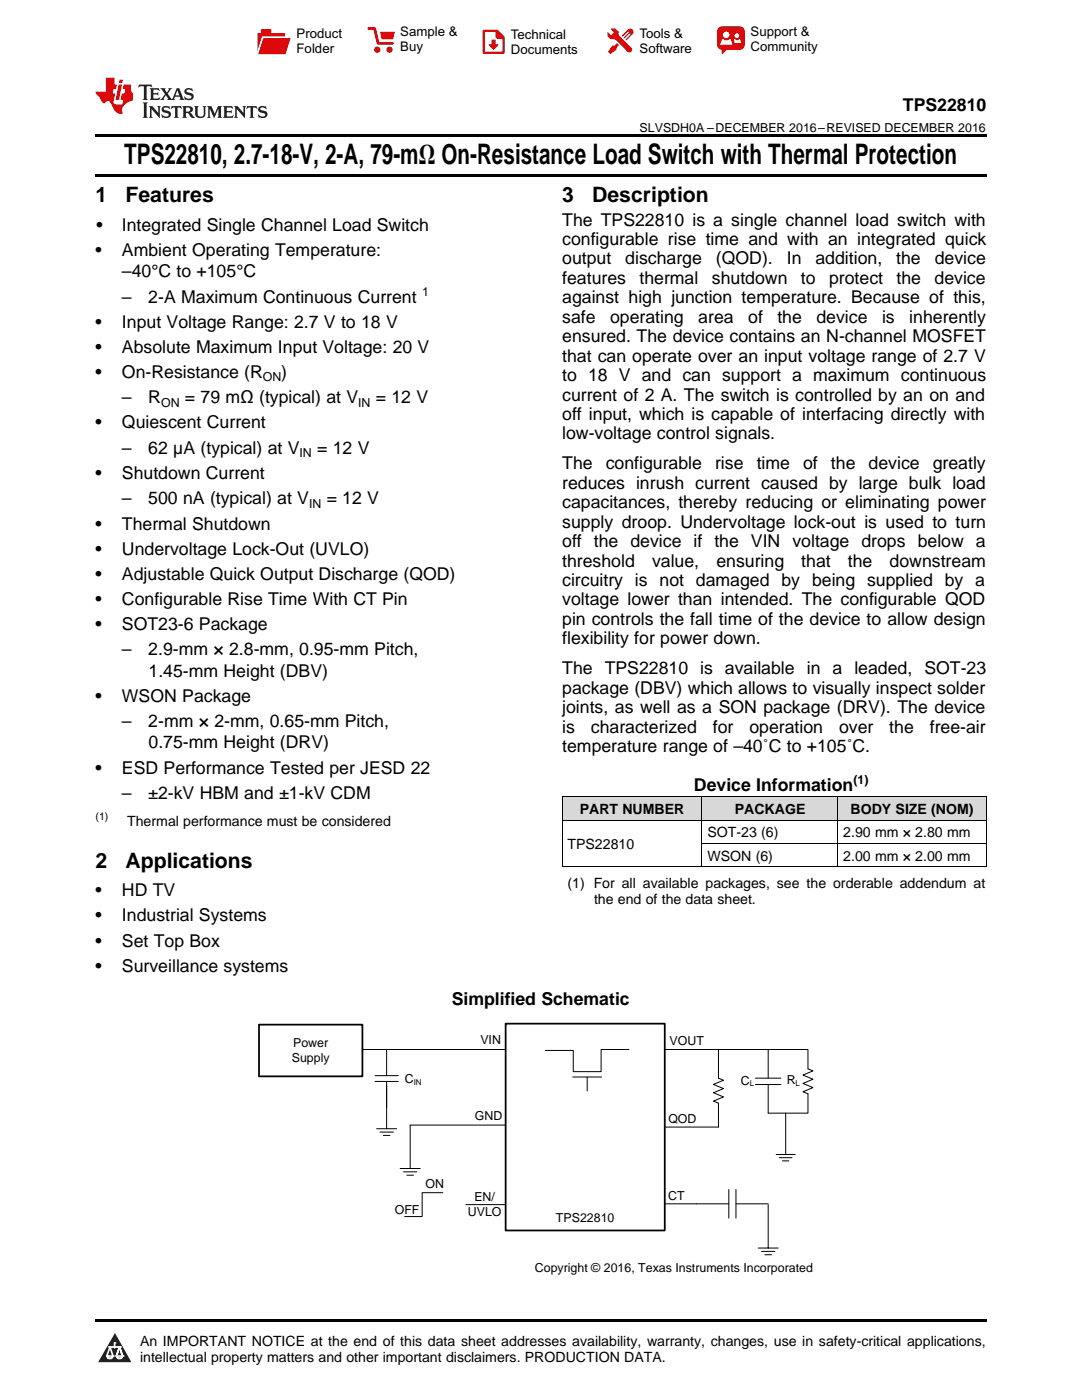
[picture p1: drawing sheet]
<svg xmlns="http://www.w3.org/2000/svg" width="216mm" height="279mm" viewBox="0 0 216 279" stroke-linecap="round" stroke-linejoin="round" font-family="sans-serif">
<defs><g id="words">
<text font-size="5.6" x="24.8" y="32.8">TPS22810, 2.7-18-V, 2-A, 79-mΩ On-Resistance Load Switch with Thermal Protection</text>
<g font-size="4.2">
<text x="19" y="40.4">1</text>
<text x="25" y="40.4">Features</text>
<text x="112.2" y="40.4">3</text>
<text x="118.2" y="40.4">Description</text>
<text x="19" y="173.2">2</text>
<text x="25" y="173.2">Applications</text>
</g>
<g font-size="3.5">
<text x="180.2" y="22.2">TPS22810</text>
<text x="19.2" y="46.1">•</text>
<text x="24.3" y="46.1">Integrated Single Channel Load Switch</text>
<text x="112.2" y="45">The TPS22810 is a single channel load switch with</text>
<text x="19" y="51.1">•</text>
<text x="24.3" y="51.1">Ambient Operating Temperature:</text>
<text x="112.2" y="48.9">configurable rise time and with an integrated quick</text>
<text x="112.2" y="52.8">output</text>
<text x="124.8" y="52.8">discharge</text>
<text x="142.9" y="52.8">(QOD).</text>
<text x="157" y="52.8">In</text>
<text x="162.7" y="52.8">addition,</text>
<text x="178.8" y="52.8">the</text>
<text x="186.5" y="52.8">device</text>
<text x="24.3" y="55.3">–40°C to +105°C</text>
<text x="112.2" y="56.7">features</text>
<text x="127.6" y="56.7">thermal</text>
<text x="142" y="56.7">shutdown</text>
<text x="159.8" y="56.7">to</text>
<text x="165.4" y="56.7">protect</text>
<text x="178.9" y="56.7">the</text>
<text x="186.5" y="56.7">device</text>
<text x="19" y="65.4">•</text>
<text x="24.3" y="60.4">–</text>
<text x="24.3" y="65.4">Input Voltage Range: 2.7 V to 18 V</text>
<text x="29.6" y="60.4">2-A Maximum Continuous Current</text>
<text x="112.2" y="60.5">against high junction temperature. Because of this,</text>
<text x="112.2" y="64.4">safe</text>
<text x="121.7" y="64.4">operating</text>
<text x="139.3" y="64.4">area</text>
<text x="149.3" y="64.4">of</text>
<text x="155.1" y="64.4">the</text>
<text x="162.9" y="64.4">device</text>
<text x="176" y="64.4">is</text>
<text x="181.4" y="64.4">inherently</text>
<text x="19" y="70.4">•</text>
<text x="24.3" y="70.4">Absolute Maximum Input Voltage: 20 V</text>
<text x="112.2" y="68.3">ensured. The device contains an N-channel MOSFET</text>
<text x="19" y="75.4">•</text>
<text x="24.3" y="75.4">On-Resistance (R</text>
<text x="56.1" y="75.4">)</text>
<text x="112.2" y="72.2">that can operate over an input voltage range of 2.7 V</text>
<text x="112.2" y="76.1">to 18 V and can support a maximum continuous</text>
<text x="24.3" y="80.5">–</text>
<text x="29.6" y="80.5">R</text>
<text x="36.9" y="80.5">= 79 mΩ (typical) at V</text>
<text x="75" y="80.5">= 12 V</text>
<text x="112.2" y="79.9">current of 2 A. The switch is controlled by an on and</text>
<text x="112.2" y="83.8">off input, which is capable of interfacing directly with</text>
<text x="19" y="85.5">•</text>
<text x="24.3" y="85.5">Quiescent Current</text>
<text x="112.2" y="87.7">low-voltage control signals.</text>
<text x="19" y="95.6">•</text>
<text x="24.3" y="90.6">–</text>
<text x="24.3" y="95.6">Shutdown Current</text>
<text x="29.6" y="90.6">62 µA (typical) at V</text>
<text x="63.3" y="90.6">= 12 V</text>
<text x="112.2" y="93.7">The</text>
<text x="120.9" y="93.7">configurable</text>
<text x="142.7" y="93.7">rise</text>
<text x="151" y="93.7">time</text>
<text x="160.3" y="93.7">of</text>
<text x="165.8" y="93.7">the</text>
<text x="173.3" y="93.7">device</text>
<text x="186.1" y="93.7">greatly</text>
<text x="24.3" y="100.7">–</text>
<text x="29.6" y="100.7">500 nA (typical) at V</text>
<text x="65.2" y="100.7">= 12 V</text>
<text x="112.2" y="97.5">reduces inrush current caused by large bulk load</text>
<text x="112.2" y="101.4">capacitances, thereby reducing or eliminating power</text>
<text x="19" y="105.7">•</text>
<text x="24.3" y="105.7">Thermal Shutdown</text>
<text x="112.2" y="105.3">supply droop. Undervoltage lock-out is used to turn</text>
<text x="19" y="110.7">•</text>
<text x="24.3" y="110.7">Undervoltage Lock-Out (UVLO)</text>
<text x="112.2" y="109.2">off the device if the VIN voltage drops below a</text>
<text x="112.2" y="113.1">threshold</text>
<text x="130.1" y="113.1">value,</text>
<text x="142.9" y="113.1">ensuring</text>
<text x="159.9" y="113.1">that</text>
<text x="169.2" y="113.1">the</text>
<text x="177.5" y="113.1">downstream</text>
<text x="19" y="115.7">•</text>
<text x="24.3" y="115.7">Adjustable Quick Output Discharge (QOD)</text>
<text x="112.2" y="116.9">circuitry is not damaged by being supplied by a</text>
<text x="19" y="120.7">•</text>
<text x="19" y="125.7">•</text>
<text x="24.3" y="120.7">Configurable Rise Time With CT Pin</text>
<text x="24.3" y="125.7">SOT23-6 Package</text>
<text x="112.2" y="120.8">voltage lower than intended. The configurable QOD</text>
<text x="112.2" y="124.7">pin controls the fall time of the device to allow design</text>
<text x="24.3" y="130.8">–</text>
<text x="29.6" y="130.8">2.9-mm × 2.8-mm, 0.95-mm Pitch,</text>
<text x="112.2" y="128.6">flexibility for power down.</text>
<text x="29.6" y="135">1.45-mm Height (DBV)</text>
<text x="112.2" y="134.5">The TPS22810 is available in a leaded, SOT-23</text>
<text x="19" y="140.1">•</text>
<text x="24.3" y="140.1">WSON Package</text>
<text x="112.2" y="138.4">package (DBV) which allows to visually inspect solder</text>
<text x="112.2" y="142.3">joints, as well as a SON package (DRV). The device</text>
<text x="24.3" y="145.1">–</text>
<text x="29.6" y="145.1">2-mm × 2-mm, 0.65-mm Pitch,</text>
<text x="29.6" y="149.4">0.75-mm Height (DRV)</text>
<text x="112.2" y="146.2">is</text>
<text x="117.9" y="146.2">characterized</text>
<text x="142.3" y="146.2">for</text>
<text x="149.5" y="146.2">operation</text>
<text x="167.4" y="146.2">over</text>
<text x="177.5" y="146.2">the</text>
<text x="185.5" y="146.2">free-air</text>
<text x="19" y="154.4">•</text>
<text x="24.3" y="154.4">ESD Performance Tested per JESD 22</text>
<text x="112.2" y="150.1">temperature range of –40˚C to +105˚C.</text>
<text x="24.3" y="159.5">–</text>
<text x="29.6" y="159.5">±2-kV HBM and ±1-kV CDM</text>
<text x="138.5" y="157.8">Device Information</text>
<text x="19" y="178.9">•</text>
<text x="24.3" y="178.9">HD TV</text>
<text x="19" y="183.9">•</text>
<text x="24.3" y="183.9">Industrial Systems</text>
<text x="19" y="188.9">•</text>
<text x="24.3" y="188.9">Set Top Box</text>
<text x="19" y="193.9">•</text>
<text x="24.3" y="193.9">Surveillance systems</text>
<text x="90.1" y="200.6">Simplified Schematic</text>
</g>
<g font-size="2.8">
<text x="25.4" y="164.7">Thermal performance must be considered</text>
<text x="115.7" y="162.5">PART NUMBER</text>
<text x="141.2" y="167.1">SOT-23 (6)</text>
<text x="146.6" y="162.5">PACKAGE</text>
<text x="168.3" y="167.1">2.90 mm × 2.80 mm</text>
<text x="169.7" y="162.5">BODY SIZE (NOM)</text>
<text x="113.2" y="169.4">TPS22810</text>
<text x="141.2" y="171.8">WSON (6)</text>
<text x="168.3" y="171.8">2.00 mm × 2.00 mm</text>
<text x="113.2" y="177.3">(1) For all available packages, see the orderable addendum at</text>
<text x="118.5" y="180.4">the end of the data sheet.</text>
<text x="27.9" y="268.6">An IMPORTANT NOTICE at the end of this data sheet addresses availability, warranty, changes, use in safety-critical applications,</text>
<text x="27.9" y="271.8">intellectual property matters and other important disclaimers. PRODUCTION DATA.</text>
</g>
<g font-size="2.6">
<text x="59.2" y="7.6">Product</text>
<text x="59.2" y="10.6">Folder</text>
<text x="79.9" y="7.3">Sample &amp;</text>
<text x="79.9" y="10.2">Buy</text>
<text x="101.9" y="7.8">Technical</text>
<text x="101.9" y="10.8">Documents</text>
<text x="127.6" y="7.6">Tools &amp;</text>
<text x="127.6" y="10.6">Software</text>
<text x="149.8" y="7.2">Support &amp;</text>
<text x="149.8" y="10.2">Community</text>
</g>
<g font-size="2.5">
<text x="127.6" y="26.3">SLVSDH0A –DECEMBER 2016–REVISED DECEMBER 2016</text>
<text x="84.2" y="59">1</text>
<text x="52.4" y="76.1">ON</text>
<text x="32.1" y="81.2">ON</text>
<text x="71.5" y="81.2">IN</text>
<text x="59.8" y="91.3">IN</text>
<text x="61.7" y="101.4">IN</text>
<text x="170.3" y="156.4">(1)</text>
<text x="58.5" y="208.9">Power</text>
<text x="95.8" y="208.4">VIN</text>
<text x="133.6" y="208.5">VOUT</text>
<text x="58.2" y="211.9">Supply</text>
<text x="80.8" y="216.1">C</text>
<text x="147.8" y="216.5">C</text>
<text x="157" y="216.4">R</text>
<text x="94.8" y="223.5">GND</text>
<text x="133.4" y="224">QOD</text>
<text x="84.9" y="237.2">ON</text>
<text x="94.7" y="239.7">EN/</text>
<text x="133.3" y="239.4">CT</text>
<text x="78.8" y="242.3">OFF</text>
<text x="93.4" y="242.6">UVLO</text>
<text x="110.9" y="243.9">TPS22810</text>
<text x="106.7" y="253.9">Copyright © 2016, Texas Instruments Incorporated</text>
</g>
<text font-size="2.1" x="19" y="163.6">(1)</text>
<g font-size="1.6">
<text x="82.5" y="216.4">IN</text>
<text x="149.6" y="216.8">L</text>
<text x="158.8" y="216.7">L</text>
</g>
</g></defs>
<g fill="#d8d8d8">
<path d="M112.2 159.1h27.9v4.6h-27.9z"/>
<path d="M140.1 159.1h27.1v4.6h-27.1z"/>
<path d="M167.2 159.1h29.6v4.6h-29.6z"/>
</g>
<path d="M22.9 266l3.3 5.9h-6.6z" fill="#231f20"/>
<path d="M21.3 270.6h1.2l-.3 .5h-.3a.53 .53 0 0 1-.6-.5z" fill-rule="evenodd" fill="#fff"/>
<path d="M21.3 270.6h1.2l-.3 .5h-.3a.53 .53 0 0 1-.6-.5z" fill="none" stroke="#231f20" stroke-width=".33"/>
<path d="M21.3 270.6l1.2 .1-.3 .4h-.5z" fill="none" stroke="#fff" stroke-width=".33"/>
<path d="M22.9 268.9h.1" fill="none" stroke="#fff" stroke-width=".33"/>
<path d="M22.9 268v.9z" fill="#fff"/>
<path d="M22.9 268v.9z" fill="none" stroke="#fff" stroke-width=".33"/>
<circle cx="22.9" cy="268" r=".16" fill="#fff"/>
<path d="M21.8 268.8h.1" fill="none" stroke="#fff" stroke-width=".33"/>
<path d="M21.8 268.8h2.2z" fill="#fff"/>
<path d="M21.8 268.8h2.2z" fill="none" stroke="#fff" stroke-width=".33"/>
<circle cx="24" cy="268.8" r=".16" fill="#fff"/>
<path d="M23.2 270.6h.1" fill="none" stroke="#fff" stroke-width=".33"/>
<path d="M23.8 268.8l-.6 1.8z" fill="#fff"/>
<path d="M23.8 268.8l-.6 1.8z" fill="none" stroke="#fff" stroke-width=".33"/>
<path d="M23.8 268.8l.7 1.8z" fill="#fff"/>
<path d="M23.8 268.8l.7 1.8z" fill="none" stroke="#fff" stroke-width=".33"/>
<path d="M24.4 270.6h.1" fill="none" stroke="#fff" stroke-width=".33"/>
<circle cx="21.3" cy="270.6" r=".16" fill="#fff"/>
<path d="M22 268.8l-.7 1.8z" fill="#fff"/>
<path d="M22 268.8l-.7 1.8z" fill="none" stroke="#fff" stroke-width=".33"/>
<path d="M22 268.8l.5 1.8z" fill="#fff"/>
<path d="M22 268.8l.5 1.8z" fill="none" stroke="#fff" stroke-width=".33"/>
<circle cx="22.5" cy="270.6" r=".16" fill="#fff"/>
<path d="M23.3 270.6h1.2a.63 .63 0 0 1-.6 .5 .63 .63 0 0 1-.6-.5z" fill-rule="evenodd" fill="#fff"/>
<path d="M23.3 270.6h1.2a.63 .63 0 0 1-.6 .5 .63 .63 0 0 1-.6-.5z" fill="none" stroke="#231f20" stroke-width=".33"/>
<path d="M23.3 270.6h1.2l-.4 .5h-.5z" fill="none" stroke="#fff" stroke-width=".33"/>
<path d="M23.2 270.6h.1" fill="none" stroke="#fff" stroke-width=".33"/>
<circle cx="24.5" cy="270.6" r=".16" fill="#fff"/>
<path d="M19 263.2h177.8v.5h-177.8z" fill="#000"/>
<path d="M100.9 204.3h31.7v41.3h-31.7z" fill-rule="evenodd" fill="#fff"/>
<path d="M100.9 204.3h31.7v41.3h-31.7z" fill="none" stroke="#000" stroke-width=".35"/>
<path d="M64.4 209.5h36.5M74.8 215.8h4.7M74.8 214.7h4.7M77.1 209.5v5.2M77.1 215.8v5.2M114.3 214.9h5.8M117.2 214.9v2.8M125.5 209.5h-5.6v4.4h-5.5v-4.3h-5.6" fill="none" stroke="#000" stroke-width=".2"/>
<path d="M51.7 204.5h20.6v10.3h-20.6z" fill-rule="evenodd" fill="#fff"/>
<path d="M51.7 204.5h20.6v10.3h-20.6z" fill="none" stroke="#000" stroke-width=".35"/>
<g fill="none" stroke="#000" stroke-width=".2">
<path d="M112.2 159h84.6M112.2 159.1v13.9M140.1 159.1v13.9M167.2 159.1v13.9M196.8 159.1v13.9M112.2 173h84.6M112.2 163.7h84.6M140.1 168.3h56.7M77.1 216.6v8.7M132.6 209.5h28.6v3.8l1 .4-2 .9 2 .8-2 .8 2 .9-2 .8 1 .4v3.9h-7.9v-5.8M143.4 209.5v5.7l1 .4-2 .8 2 .9-2 .8 2 .8-2 .9 1 .4v4.7h-10.8M150.7 216.4h5.1"/>
<path d="M150.7 215.2h5.1M153.3 209.5v5.7M75.1 225.3h4M75.8 225.9h2.7M76.5 226.6h1.3M79.8 233.2h4M80.5 233.9h2.7M81.2 234.5h1.3M88.4 238h-4.2v4.8h-3.5M100.9 224.5h-19.1v8.7M145.4 237.4v5.7M146.9 237.4v5.7"/>
<path d="M154.9 230.4h3.8M155.5 231h2.5M156.1 231.7h1.3M156.8 222.2v8.2M93 240.4h7.9M132.6 240.3h12.8M146.9 240.3h6.4M151.3 249.1h4M151.9 249.7h2.7M152.6 250.4h1.3M153.3 240.4v8.7"/>
</g>
<path d="M19 34.8h177.8v.5h-177.8zM19 26.8h177.8v.6h-177.8z" fill="#000"/>
<path d="M27.7 16.9l-.1 .6 .6-.3h.5v.2v2.2l-.2 .4h1l-.2-.4v-2.2v-.2h.5l.6 .3-.2-.6zM29.9 17.6l.2 .4v1.6l-.2 .4h1.9l.1-.6a1.09 1.09 0 0 1-1.3 .1v-.6h.6l.4 .2v-.7l-.2 .2h-.8v-.6l.2-.1a1.01 1.01 0 0 1 1 .3l-.1-.6zM32 17.6l.9 1.2-1 1.2h.9l-.2-.3 .5-.7 .5 .7-.3 .3h1.7l-.2-.3 .1-.4h1l.1 .4-.2 .3h1l-.3-.4-.7-2h-.5l-1 2.2-.8-1.1 .9-1.1h-.9l.2 .2-.4 .7-.4-.7 .2-.2zM35.4 18l.4 1h-.8zM37 17.7a.66 .66 0 0 0-.2 .8 .66 .66 0 0 0 .6 .4l.7 .2 .1 .2a.8 .8 0 0 1-.7 .4 .8 .8 0 0 1-.7-.5l.1 .8 .2-.2a.94 .94 0 0 0 1.1 .1 .94 .94 0 0 0 .4-.9 1.48 1.48 0 0 0-1.3-.6v-.4a1.1 1.1 0 0 1 1.2 .2l-.2-.6-.2 .1-.5-.1zM28.5 20.4l.2 .4v2.3l-.2 .4h1l-.2-.4v-2.3l.2-.4zM29.7 21.2l.2 .4v1.5l-.2 .4h.8l-.3-.4 .1-1.3 1.6 1.8v-2l.2-.4h-.7l.2 .2v1.1l-1.2-1.3zM32.5 21.3a.66 .66 0 0 0-.2 .8 .66 .66 0 0 0 .6 .4l.6 .2 .2 .2a.8 .8 0 0 1-.8 .4 .8 .8 0 0 1-.7-.5l.2 .7 .2-.1a.94 .94 0 0 0 1 .1 .94 .94 0 0 0 .5-1 1.47 1.47 0 0 0-1.3-.6l-.1-.3a1.1 1.1 0 0 1 1.3 .2l-.2-.6-.2 .1-.5-.2zM34.3 21.2l-.2 .6a.64 .64 0 0 1 .8-.3v1.6l-.2 .4h1l-.3-.4 .1-1.6a.66 .66 0 0 1 .8 .3l-.2-.6zM36.3 21.2l.3 .4v1.5l-.3 .4h1l-.2-.2v-.7h.5l.1 .1a.8 .8 0 0 0 1.2 .7l-1-1a.62 .62 0 0 0 .6-.5 .62 .62 0 0 0-.6-.7zM37.1 21.5h.1a.48 .48 0 0 1 .6 0 .48 .48 0 0 1 .1 .6l-.2 .1-.6 .1zM38.7 21.2l.2 .2a2.29 2.29 0 0 0 .4 2 1.05 1.05 0 0 0 1.7-.7v-1.3l.2-.2h-.8l.2 .4v1.1a.61 .61 0 0 1-.6 .6 .61 .61 0 0 1-.6-.6v-1.1l.3-.4zM41.3 21.2l.3 .4v1.5l-.3 .4h.8l-.2-.4v-1.4l.8 1.9 .9-1.9v1.4l-.2 .4h.9l-.2-.4v-1.5l.2-.4h-.8l-.7 1.5-.6-1.5zM44.5 21.2l.2 .4v1.5l-.2 .4h1.9l.2-.6a1.1 1.1 0 0 1-1.4 .2v-.7h.6l.4 .2v-.6l-.2 .1-.8 .1v-.6l.2-.1a1.02 1.02 0 0 1 1.1 .2l-.2-.5zM46.7 21.2l.2 .4v1.5l-.2 .4h.8l-.3-.4 .1-1.3 1.6 1.8v-2l.2-.4h-.7l.2 .2v1.1l-1.2-1.3zM49.3 21.2l-.1 .6a.64 .64 0 0 1 .8-.3v1.6l-.3 .4h1l-.2-.4v-1.6a.66 .66 0 0 1 .8 .3l-.1-.6zM51.7 21.3a.66 .66 0 0 0-.2 .7 .66 .66 0 0 0 .7 .5l.6 .2 .1 .2a.8 .8 0 0 1-.7 .4 .8 .8 0 0 1-.7-.5l.1 .7 .2-.1a.94 .94 0 0 0 1.1 .1 .94 .94 0 0 0 .4-1 1.48 1.48 0 0 0-1.2-.6l-.1-.3a1.1 1.1 0 0 1 1.2 .2l-.2-.6-.1 .1-.6-.2z" fill="#231f20"/>
<path d="M21.1 15.5v2.8h-2v.4l.9 .9a.96 .96 0 0 0 1 1 .59 .59 0 0 1 .5-.4 .59 .59 0 0 1 .5 .3l.4 .8a1.61 1.61 0 0 0 2.1 1.3 1.63 1.63 0 0 1 1.1-2.2l.9-.3v-1.5a1.6 1.6 0 0 1-.4-1.7h-1.4l-.2 .9h.5l-.2 .8h-.5l-.2 1v.3h.5l-.2 .9h-.7a.74 .74 0 0 1-1-.6l.3-1.6h-.5l.2-.8h.5l.1-.9h-.4v-1.4zM23.7 16.9l-.7 3h.8l.6-3zM23.8 15.9l-.1 .7h.7l.2-.7z" fill="#ee1d23"/>
<g fill="#d60000">
<path d="M52.1 5.8h2v.8h2.8v4.2h-5.5v-4.2h.7z" fill-rule="evenodd"/>
<path d="M52.4 7.5h5.6l-1 3.3h-5.6z" fill-rule="evenodd"/>
</g>
<path d="M52.4 7.4h5.7l-.1 .1h-5.5l-1.1 3.3z" fill-rule="evenodd" fill="#fff"/>
<path d="M52.4 7.4h5.7l-.1 .1h-5.5l-1.1 3.3z" fill="none" stroke="#fff" stroke-width=".2"/>
<path d="M73.6 5.7h1.1l.7 2.9h2.9" fill="none" stroke="#d60000" stroke-width=".55"/>
<g fill="#d60000">
<path d="M75.8 6.3h3l-.4 1.6h-2.2z" fill-rule="evenodd"/>
<circle cx="75.3" cy="9.9" r=".62"/>
<circle cx="77.7" cy="9.9" r=".62"/>
</g>
<path d="M96.5 6.2h2.7l1.3 1.2v3.1h-4z" fill="none" stroke="#d60000" stroke-width=".44"/>
<g fill="#d60000">
<path d="M98.1 7.9h.8v1h.5l-.9 1.1-1-1v-.1h.6z" fill-rule="evenodd"/>
<path d="M98.9 6.2h.3l1.3 1.2v.4h-1.3l-.3-.4z" fill-rule="evenodd"/>
<path d="M121.9 5.7h.8l.7 .6 .1 .7 2.5 2.5-.8 .8-2.3-2.3-1.1-.2-.6-.6v-.8l.7 .6 .5-.4v-.2l-.5-.5z" fill-rule="evenodd"/>
<path d="M122.2 9.1h.4l.5-.5 .4 .4-.5 .5v.4l-1.2 .9-.5-.5z" fill-rule="evenodd"/>
<path d="M125.3 5.9a.67 .67 0 0 1 .9 0 .67 .67 0 0 1 0 .9z" fill-rule="evenodd"/>
<path d="M125.3 5.9l.9 .9-1.2 1.2h-.2v-.2l1-.9v-.2h-.2l-.9 1h-.2v-.2l.9-1 .1-.2h-.3l-.9 1h-.2v-.2z" fill-rule="evenodd"/>
<circle cx="125.6" cy="9.9" r=".54"/>
</g>
<path d="M123.3 6.3v.7" fill="none" stroke="#d60000" stroke-width=".2"/>
<g fill="#d60000">
<path d="M143.4 5.5l.6-.2h3.6a.95 .95 0 0 1 1 .9v2.8a.95 .95 0 0 1-1 .9h-3.6a.95 .95 0 0 1-.9-.9v-2.8z" fill-rule="evenodd"/>
<path d="M144 9.9h.9l-.7 .9h-.2z" fill-rule="evenodd"/>
</g>
<g fill="#fff">
<path d="M146.6 8.6h1.3z"/>
<path d="M144.1 7.8h.3l.1 .2h.8l.2-.2h.3l.4 1.1h-2.5z" fill-rule="evenodd"/>
<path d="M146.4 7.8h.3l.1 .2h.5l.2-.2h.2l.2 .8h-1.3z" fill-rule="evenodd"/>
<circle cx="144.9" cy="6.9" r=".65"/>
<circle cx="147" cy="7.1" r=".48"/>
</g>
<use href="#words"/>
</svg>
